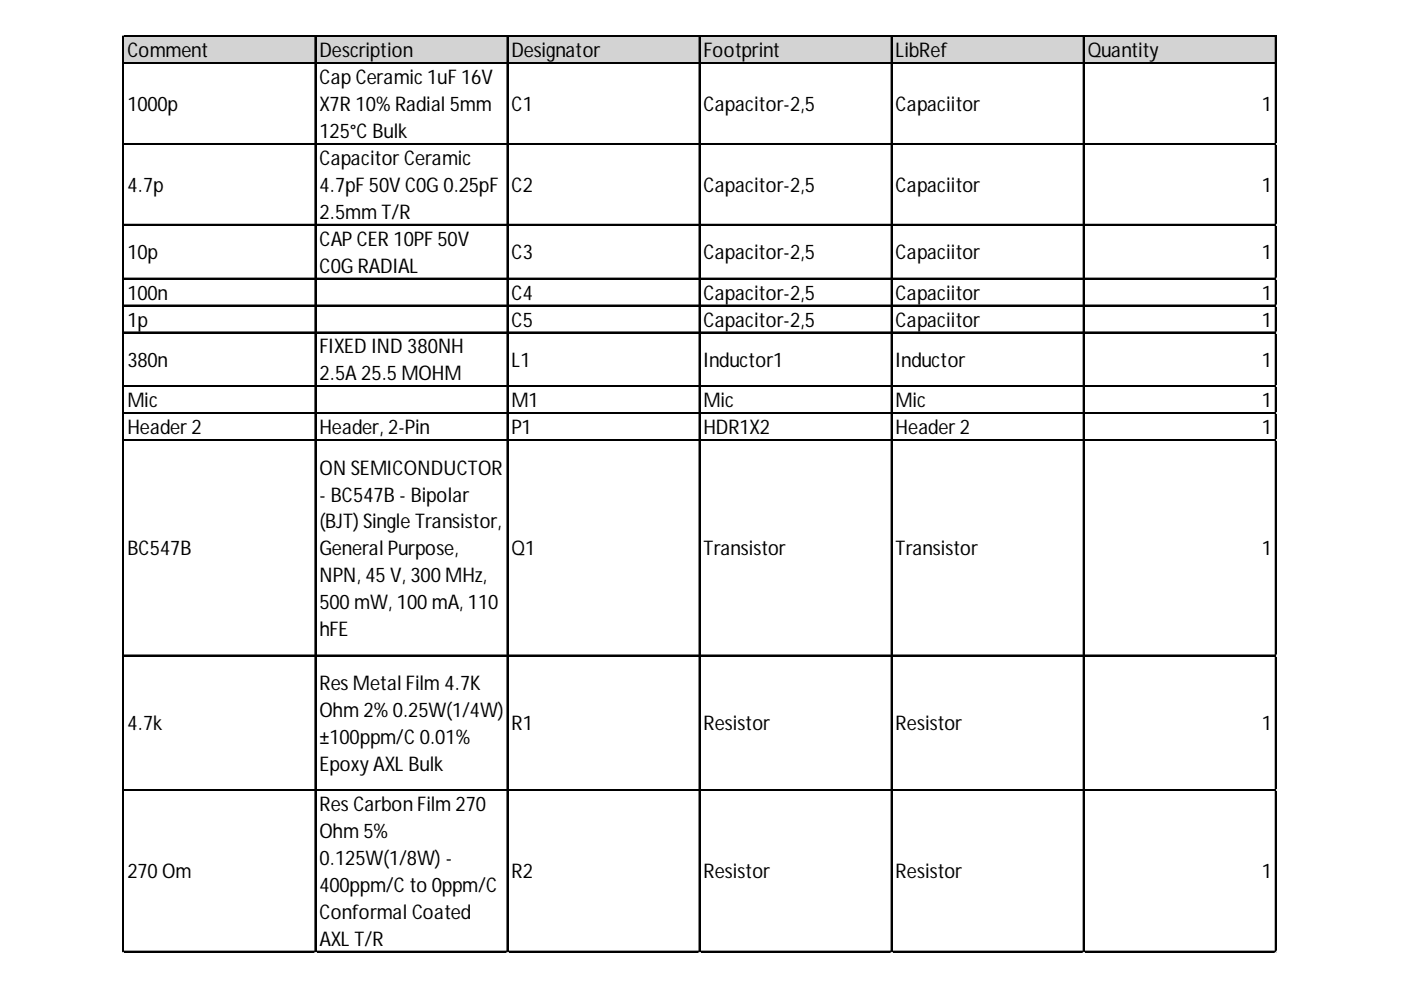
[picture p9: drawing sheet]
<svg xmlns="http://www.w3.org/2000/svg" width="297mm" height="210mm" viewBox="0 0 297 210" stroke-linecap="round" stroke-linejoin="round" font-family="sans-serif">
<defs><g id="words">
<g font-size="4.3">
<text x="27" y="12.2">Comment</text>
<text x="67.7" y="12.2">Description</text>
<text x="67.7" y="17.9">Cap Ceramic1uF 16V</text>
<text x="108.5" y="12.2">Designator</text>
<text x="149.2" y="12.2">Footprint</text>
<text x="189.9" y="12.2">LibRef</text>
<text x="230.6" y="12.2">Quantity</text>
<text x="27" y="23.6">1000p</text>
<text x="67.7" y="23.6">X7R 10% Radial 5mm</text>
<text x="108.5" y="23.6">C1</text>
<text x="149.2" y="23.6">Capacitor-2,5</text>
<text x="189.9" y="23.6">Capaciitor</text>
<text x="267.5" y="23.6">1</text>
<text x="67.7" y="29.3">125°C Bulk</text>
<text x="67.7" y="35">Capacitor Ceramic</text>
<text x="27" y="40.7">4.7p</text>
<text x="67.7" y="40.7">4.7pF 50V C0G 0.25pF</text>
<text x="108.5" y="40.7">C2</text>
<text x="149.2" y="40.7">Capacitor-2,5</text>
<text x="189.9" y="40.7">Capaciitor</text>
<text x="267.5" y="40.7">1</text>
<text x="67.7" y="46.4">2.5mm T/R</text>
<text x="67.7" y="52.1">CAPCER 10PF 50V</text>
<text x="27" y="55">10p</text>
<text x="67.7" y="57.8">C0G RADIAL</text>
<text x="108.5" y="55">C3</text>
<text x="149.2" y="55">Capacitor-2,5</text>
<text x="189.9" y="55">Capaciitor</text>
<text x="267.5" y="55">1</text>
<text x="27" y="63.5">100n</text>
<text x="108.5" y="63.5">C4</text>
<text x="149.2" y="63.5">Capacitor-2,5</text>
<text x="189.9" y="63.5">Capaciitor</text>
<text x="267.5" y="63.5">1</text>
<text x="27" y="69.2">1p</text>
<text x="108.5" y="69.2">C5</text>
<text x="149.2" y="69.2">Capacitor-2,5</text>
<text x="189.9" y="69.2">Capaciitor</text>
<text x="267.5" y="69.2">1</text>
<text x="27" y="77.8">380n</text>
<text x="67.7" y="74.9">FIXED IND 380NH</text>
<text x="108.5" y="77.8">L1</text>
<text x="149.2" y="77.8">Inductor1</text>
<text x="189.9" y="77.8">Inductor</text>
<text x="267.5" y="77.8">1</text>
<text x="67.7" y="80.7">2.5A 25.5 MOHM</text>
<text x="27" y="86.4">Mic</text>
<text x="108.5" y="86.4">M1</text>
<text x="149.2" y="86.4">Mic</text>
<text x="189.9" y="86.4">Mic</text>
<text x="267.5" y="86.4">1</text>
<text x="27" y="92.1">Header 2</text>
<text x="67.7" y="92.1">Header, 2-Pin</text>
<text x="108.5" y="92.1">P1</text>
<text x="149.2" y="92.1">HDR1X2</text>
<text x="189.9" y="92.1">Header 2</text>
<text x="267.5" y="92.1">1</text>
<text x="67.7" y="100.6">ON SEMICONDUCTOR</text>
<text x="67.7" y="106.3">- BC547B - Bipolar</text>
<text x="67.7" y="112">(BJT) Single Transistor,</text>
<text x="27" y="117.8">BC547B</text>
<text x="67.7" y="117.8">General Purpose,</text>
<text x="108.5" y="117.8">Q1</text>
<text x="149.2" y="117.8">Transistor</text>
<text x="189.9" y="117.8">Transistor</text>
<text x="267.5" y="117.8">1</text>
<text x="67.7" y="123.5">NPN, 45 V, 300 MHz,</text>
<text x="67.7" y="129.2">500 mW, 100 mA, 110</text>
<text x="67.7" y="134.9">hFE</text>
<text x="67.7" y="146.3">Res Metal Film 4.7K</text>
<text x="27" y="154.9">4.7k</text>
<text x="67.7" y="152">Ohm 2% 0.25W(1/4W)</text>
<text x="108.5" y="154.9">R1</text>
<text x="149.2" y="154.9">Resistor</text>
<text x="189.9" y="154.9">Resistor</text>
<text x="267.5" y="154.9">1</text>
<text x="67.7" y="157.7">±100ppm/C 0.01%</text>
<text x="67.7" y="163.4">Epoxy AXL Bulk</text>
<text x="67.7" y="172">Res Carbon Film 270</text>
<text x="67.7" y="177.7">Ohm 5%</text>
<text x="67.7" y="183.4">0.125W(1/8W) -</text>
<text x="27" y="186.2">270 Om</text>
<text x="67.7" y="189.1">400ppm/C to 0ppm/C</text>
<text x="108.5" y="186.2">R2</text>
<text x="149.2" y="186.2">Resistor</text>
<text x="189.9" y="186.2">Resistor</text>
<text x="267.5" y="186.2">1</text>
<text x="67.7" y="194.8">Conformal Coated</text>
<text x="67.7" y="200.5">AXL T/R</text>
</g>
</g></defs>
<path d="M26.2 7.8h244.5v5.7h-244.5z" fill="#d3d3d3"/>
<g fill="none" stroke="#000" stroke-width=".24">
<path d="M26.1 7.6v194.3M26.2 7.6v194.3M26.3 7.6h244.3M26.3 7.7h244.3M26.3 13.3h244.3M26.3 13.4h244.3M66.8 7.8v194.1M66.9 7.8v194.1M107.5 7.8v194.1M107.6 7.8v194.1M148.2 7.8v194.1M148.3 7.8v194.1"/>
<path d="M188.9 7.8v194.1M189.1 7.8v194.1M229.7 7.8v194.1M229.8 7.8v194.1M270.4 7.8v194.1M270.5 7.8v194.1M26.3 30.4h244.3M26.3 30.6h244.3M26.3 47.6h244.3M26.3 47.7h244.3M26.3 59h244.3M26.3 59.1h244.3"/>
<path d="M26.3 64.7h244.3M26.3 64.8h244.3M26.3 70.4h244.3M26.3 70.5h244.3M26.3 81.8h244.3M26.3 81.9h244.3M26.3 87.5h244.3M26.3 87.6h244.3M26.3 93.2h244.3M26.3 93.3h244.3M26.3 138.9h244.3M26.3 139h244.3"/>
<path d="M26.3 167.4h244.3M26.3 167.5h244.3M26.3 201.7h244.3M26.3 201.8h244.3"/>
</g>
<path d="M26.1 201.9v.1" fill="none" stroke="#d4d4d4" stroke-width=".24"/>
<path d="M26.1 201.9l.2 .1z" fill="#d4d4d4"/>
<path d="M66.8 201.9v.1" fill="none" stroke="#d4d4d4" stroke-width=".24"/>
<path d="M66.8 201.9l.2 .1z" fill="#d4d4d4"/>
<path d="M107.5 201.9v.1" fill="none" stroke="#d4d4d4" stroke-width=".24"/>
<path d="M107.5 201.9l.2 .1z" fill="#d4d4d4"/>
<path d="M148.2 201.9v.1" fill="none" stroke="#d4d4d4" stroke-width=".24"/>
<path d="M148.2 201.9l.3 .1z" fill="#d4d4d4"/>
<path d="M188.9 201.9v.1" fill="none" stroke="#d4d4d4" stroke-width=".24"/>
<path d="M188.9 201.9l.3 .1z" fill="#d4d4d4"/>
<path d="M229.7 201.9v.1" fill="none" stroke="#d4d4d4" stroke-width=".24"/>
<path d="M229.7 201.9l.2 .1z" fill="#d4d4d4"/>
<path d="M270.4 201.9v.1" fill="none" stroke="#d4d4d4" stroke-width=".24"/>
<path d="M270.4 201.9l.2 .1z" fill="#d4d4d4"/>
<path d="M270.6 30.4h.1" fill="none" stroke="#d4d4d4" stroke-width=".24"/>
<path d="M270.6 30.4l.1 .3z" fill="#d4d4d4"/>
<path d="M270.6 47.6h.1" fill="none" stroke="#d4d4d4" stroke-width=".24"/>
<path d="M270.6 47.6l.1 .2z" fill="#d4d4d4"/>
<path d="M270.6 59h.1" fill="none" stroke="#d4d4d4" stroke-width=".24"/>
<path d="M270.6 59l.1 .2z" fill="#d4d4d4"/>
<path d="M270.6 64.7h.1" fill="none" stroke="#d4d4d4" stroke-width=".24"/>
<path d="M270.6 64.7l.1 .2z" fill="#d4d4d4"/>
<path d="M270.6 70.4h.1" fill="none" stroke="#d4d4d4" stroke-width=".24"/>
<path d="M270.6 70.4l.1 .2z" fill="#d4d4d4"/>
<path d="M270.6 81.8h.1" fill="none" stroke="#d4d4d4" stroke-width=".24"/>
<path d="M270.6 81.8l.1 .2z" fill="#d4d4d4"/>
<path d="M270.6 87.5h.1" fill="none" stroke="#d4d4d4" stroke-width=".24"/>
<path d="M270.6 87.5l.1 .3z" fill="#d4d4d4"/>
<path d="M270.6 93.2h.1" fill="none" stroke="#d4d4d4" stroke-width=".24"/>
<path d="M270.6 93.2l.1 .3z" fill="#d4d4d4"/>
<path d="M270.6 138.9h.1" fill="none" stroke="#d4d4d4" stroke-width=".24"/>
<path d="M270.6 138.9l.1 .2z" fill="#d4d4d4"/>
<path d="M270.6 167.4h.1" fill="none" stroke="#d4d4d4" stroke-width=".24"/>
<path d="M270.6 167.4l.1 .3z" fill="#d4d4d4"/>
<path d="M270.6 201.7h.1" fill="none" stroke="#d4d4d4" stroke-width=".24"/>
<path d="M270.6 201.7l.1 .2z" fill="#d4d4d4"/>
<use href="#words"/>
</svg>
